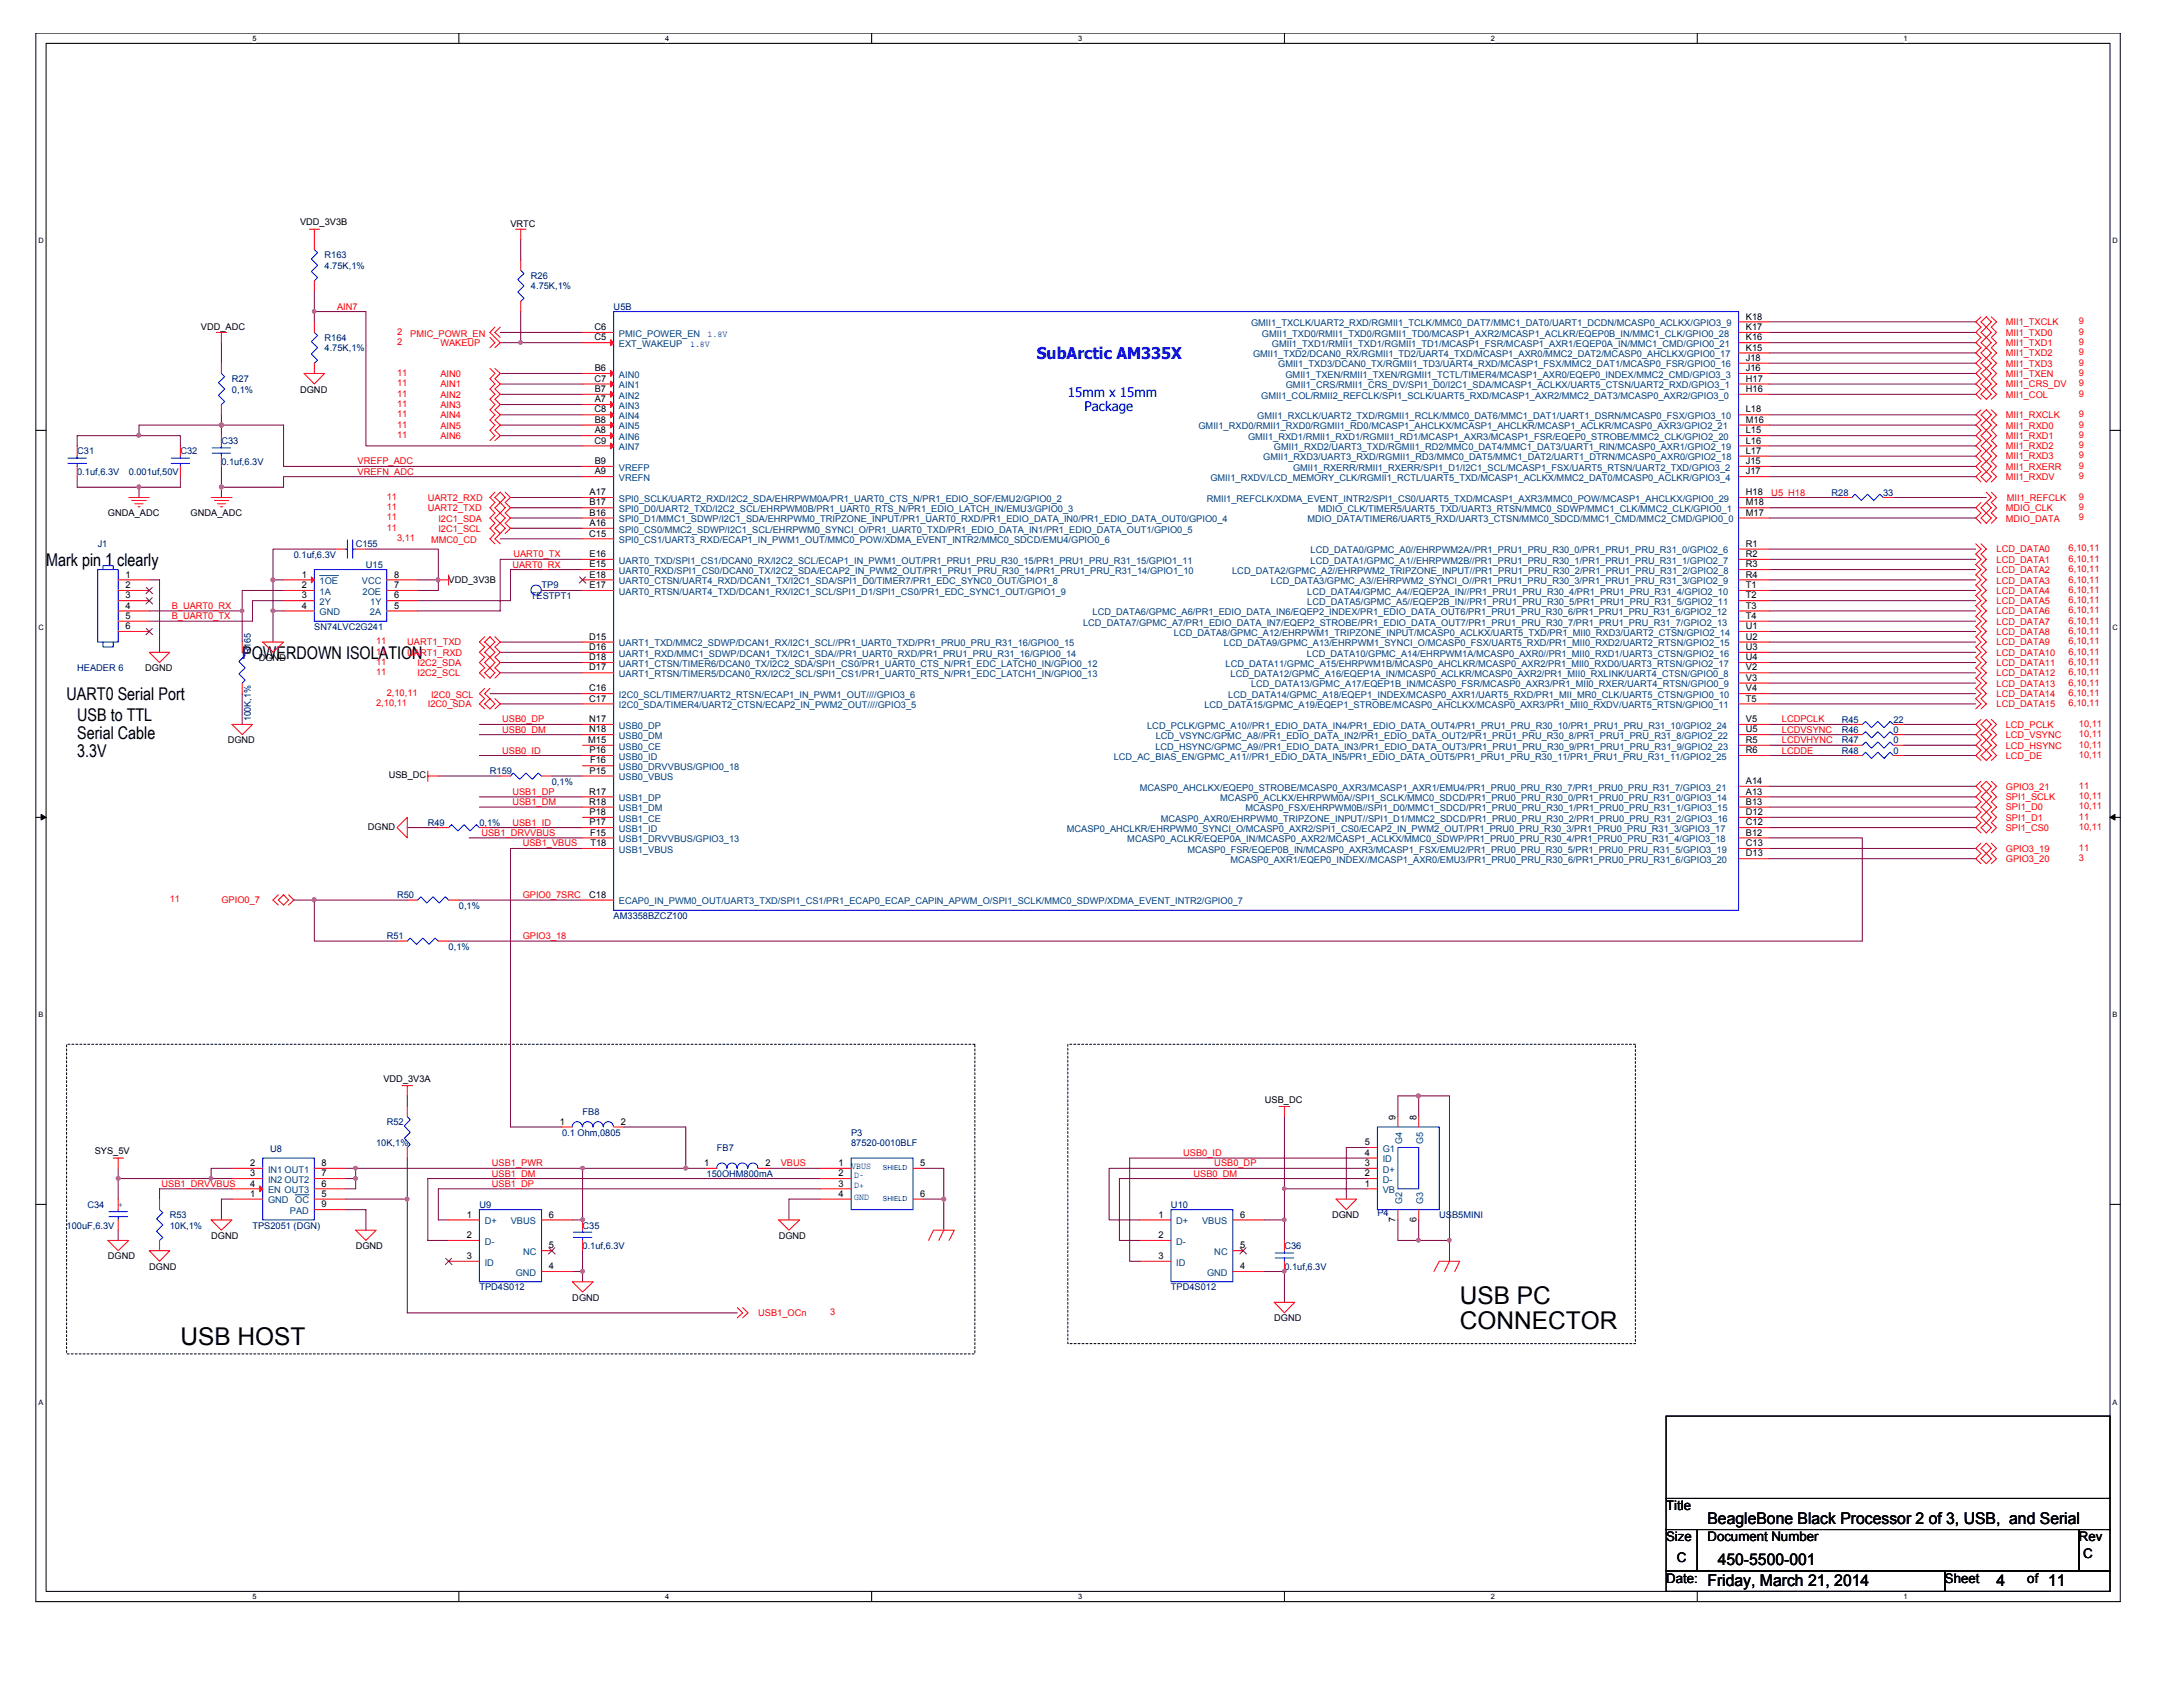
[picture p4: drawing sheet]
<svg xmlns="http://www.w3.org/2000/svg" width="279mm" height="216mm" viewBox="0 0 279 216" stroke-linecap="round" stroke-linejoin="round" font-family="sans-serif">
<defs><g id="words">
<g font-size="3.1">
<text x="186.8" y="166.8">USB PC</text>
<text x="23.1" y="172.1">USB HOST</text>
<text x="186.8" y="170.1">CONNECTOR</text>
</g>
<g font-size="2.2">
<text x="5.9" y="72.4">Mark pin 1 clearly</text>
<text x="8.5" y="89.6">UART0 Serial Port</text>
<text x="31" y="84.3">POWERDOWN ISOLATION</text>
<text x="9.9" y="92.2">USB to TTL</text>
<text x="9.9" y="94.5">Serial Cable</text>
<text x="9.9" y="96.8">3.3V</text>
</g>
<text font-size="2.1" fill="#00f" x="132.7" y="45.9">SubArctic AM335X</text>
<g font-size="2.1">
<text x="218.5" y="195">BeagleBone Black Processor 2 of 3, USB, and Serial</text>
<text x="218.5" y="202.9">Friday, March 21, 2014</text>
<text x="219.9" y="200.3">450-5500-001</text>
<text x="255.5" y="202.9">4</text>
<text x="262.1" y="202.9">11</text>
</g>
<g font-size="1.7" fill="#00f">
<text x="136.7" y="50.8">15mm x 15mm</text>
<text x="138.8" y="52.5">Package</text>
</g>
<g font-size="1.7">
<text x="213.2" y="193.3">Title</text>
<text x="213.2" y="197.3">Size</text>
<text x="218.5" y="197.3">Document Number</text>
<text x="266.1" y="197.3">Rev</text>
<text x="213.2" y="202.6">Date:</text>
<text x="214.6" y="199.9">C</text>
<text x="248.9" y="202.6">Sheet</text>
<text x="259.5" y="202.6">of</text>
<text x="266.6" y="199.4">C</text>
</g>
<g font-size="1.2">
<text x="38.4" y="28.8">VDD_3V3B</text>
<text x="65.3" y="29.1">VRTC</text>
<text x="223.4" y="40.9">K18</text>
<text x="25.7" y="42.3">VDD_ADC</text>
<text x="76.1" y="42.2">C6</text>
<text x="76.1" y="43.6">C5</text>
<text x="76.1" y="47.5">B6</text>
<text x="223.4" y="46.2">J18</text>
<text x="223.4" y="43.6">K16</text>
<text x="223.4" y="44.9">K15</text>
<text x="223.4" y="47.5">J16</text>
<text x="223.4" y="42.2">K17</text>
<text x="38.4" y="50.2">DGND</text>
<text x="76.1" y="48.9">C7</text>
<text x="76.1" y="52.8">C8</text>
<text x="76.1" y="50.2">B7</text>
<text x="76.1" y="51.5">A7</text>
<text x="223.4" y="52.8">L18</text>
<text x="223.4" y="50.2">H16</text>
<text x="223.4" y="48.9">H17</text>
<text x="76.1" y="56.8">C9</text>
<text x="76.1" y="54.1">B8</text>
<text x="76.1" y="55.5">A8</text>
<text x="76.1" y="59.4">B9</text>
<text x="223.4" y="59.4">J15</text>
<text x="223.4" y="54.1">M16</text>
<text x="223.4" y="55.5">L15</text>
<text x="223.4" y="58.1">L17</text>
<text x="223.4" y="56.8">L16</text>
<text x="75.5" y="63.4">A17</text>
<text x="75.5" y="64.7">B17</text>
<text x="75.5" y="66">B16</text>
<text x="76.1" y="60.7">A9</text>
<text x="223.4" y="63.4">H18</text>
<text x="223.4" y="60.7">J17</text>
<text x="223.4" y="66">M17</text>
<text x="223.4" y="64.7">M18</text>
<text x="13.8" y="66.1">GNDA_ADC</text>
<text x="24.4" y="66.1">GNDA_ADC</text>
<text x="75.4" y="68.7">C15</text>
<text x="75.5" y="71.3">E16</text>
<text x="75.5" y="67.3">A16</text>
<text x="223.4" y="70">R1</text>
<text x="223.4" y="71.3">R2</text>
<text x="16.1" y="73.9">1</text>
<text x="16.1" y="75.3">2</text>
<text x="16.1" y="76.6">3</text>
<text x="16.1" y="77.9">4</text>
<text x="38.6" y="75.3">2</text>
<text x="38.6" y="77.9">4</text>
<text x="38.6" y="76.6">3</text>
<text x="38.6" y="73.9">1</text>
<text x="50.4" y="75.3">7</text>
<text x="50.4" y="77.9">5</text>
<text x="50.4" y="73.9">8</text>
<text x="50.4" y="76.6">6</text>
<text x="57.4" y="74.5">VDD_3V3B</text>
<text x="75.5" y="72.6">E15</text>
<text x="75.5" y="73.9">E18</text>
<text x="75.5" y="75.3">E17</text>
<text x="223.4" y="77.9">T3</text>
<text x="223.4" y="73.9">R4</text>
<text x="223.4" y="72.6">R3</text>
<text x="223.4" y="75.3">T1</text>
<text x="223.4" y="76.6">T2</text>
<text x="16.1" y="79.2">5</text>
<text x="16.1" y="80.5">6</text>
<text x="75.4" y="81.9">D15</text>
<text x="75.4" y="83.2">D16</text>
<text x="223.4" y="79.2">T4</text>
<text x="223.4" y="80.5">U1</text>
<text x="223.4" y="81.9">U2</text>
<text x="223.4" y="83.2">U3</text>
<text x="18.6" y="85.9">DGND</text>
<text x="33.1" y="84.6">DGND</text>
<text x="75.4" y="84.5">D18</text>
<text x="75.4" y="85.8">D17</text>
<text x="75.4" y="88.5">C16</text>
<text x="75.4" y="89.8">C17</text>
<text x="223.4" y="88.5">V4</text>
<text x="223.4" y="89.8">T5</text>
<text x="223.4" y="84.5">U4</text>
<text x="223.4" y="85.8">V2</text>
<text x="223.4" y="87.1">V3</text>
<text x="29.1" y="95.1">DGND</text>
<text x="75.3" y="95.1">M15</text>
<text x="75.4" y="92.4">N17</text>
<text x="75.4" y="93.7">N18</text>
<text x="223.4" y="92.4">V5</text>
<text x="223.4" y="95.1">R5</text>
<text x="223.4" y="93.7">U5</text>
<text x="49.8" y="99.6">USB_DC</text>
<text x="75.4" y="101.7">R17</text>
<text x="75.5" y="99">P15</text>
<text x="75.5" y="96.4">P16</text>
<text x="75.5" y="97.7">F16</text>
<text x="223.4" y="100.3">A14</text>
<text x="223.4" y="96.4">R6</text>
<text x="223.4" y="101.7">A13</text>
<text x="47.1" y="106.2">DGND</text>
<text x="75.4" y="103">R18</text>
<text x="75.5" y="105.6">P17</text>
<text x="75.5" y="104.3">P18</text>
<text x="75.5" y="106.9">F15</text>
<text x="223.4" y="105.6">C12</text>
<text x="223.4" y="104.3">D12</text>
<text x="223.4" y="103">B13</text>
<text x="223.4" y="106.9">B12</text>
<text x="75.6" y="108.3">T18</text>
<text x="223.4" y="108.3">C13</text>
<text x="223.4" y="109.6">D13</text>
<text x="75.4" y="114.9">C18</text>
<text x="49.1" y="138.5">VDD_3V3A</text>
<text x="71.6" y="143.9">1</text>
<text x="79.5" y="143.9">2</text>
<text x="161.9" y="141.1">USB_DC</text>
<text x="178.6" y="143.3" transform="rotate(-90 178.6 143.3)">9</text>
<text x="181.3" y="143.3" transform="rotate(-90 181.3 143.3)">8</text>
<text x="12.1" y="147.7">SYS_5V</text>
<text x="32" y="149.2">2</text>
<text x="41.2" y="149.2">8</text>
<text x="90.1" y="149.2">1</text>
<text x="98" y="149.2">2</text>
<text x="107.3" y="149.2">1</text>
<text x="117.8" y="149.2">5</text>
<text x="174.7" y="149.2">3</text>
<text x="174.7" y="147.9">4</text>
<text x="174.7" y="146.6">5</text>
<text x="32" y="153.2">1</text>
<text x="32" y="150.5">3</text>
<text x="32" y="151.8">4</text>
<text x="41.2" y="151.8">6</text>
<text x="41.2" y="150.5">7</text>
<text x="41.2" y="153.2">5</text>
<text x="41.2" y="154.5">9</text>
<text x="59.7" y="155.8">1</text>
<text x="70.2" y="155.8">6</text>
<text x="107.3" y="151.8">3</text>
<text x="107.3" y="150.5">2</text>
<text x="107.3" y="153.2">4</text>
<text x="117.8" y="153.2">6</text>
<text x="148.3" y="155.8">1</text>
<text x="158.7" y="155.8">6</text>
<text x="170.5" y="155.9">DGND</text>
<text x="174.7" y="150.5">2</text>
<text x="174.7" y="151.8">1</text>
<text x="13.8" y="161.2">DGND</text>
<text x="27" y="158.5">DGND</text>
<text x="45.5" y="159.9">DGND</text>
<text x="59.7" y="158.5">2</text>
<text x="59.7" y="161.1">3</text>
<text x="70.2" y="159.8">5</text>
<text x="99.7" y="158.5">DGND</text>
<text x="148.3" y="158.5">2</text>
<text x="148.3" y="161.1">3</text>
<text x="158.7" y="159.8">5</text>
<text x="178.6" y="156.4" transform="rotate(-90 178.6 156.4)">7</text>
<text x="181.3" y="156.4" transform="rotate(-90 181.3 156.4)">6</text>
<text x="19.1" y="162.5">DGND</text>
<text x="70.2" y="162.4">4</text>
<text x="73.3" y="166.5">DGND</text>
<text x="158.7" y="162.4">4</text>
<text x="163.1" y="169.1">DGND</text>
</g>
<g font-size="1.2" fill="#000080">
<text x="41.5" y="33.1">R163</text>
<text x="41.5" y="34.4">4.75K,1%</text>
<text x="68" y="35.7">R26</text>
<text x="68" y="37">4.75K,1%</text>
<text x="78.5" y="39.7">U5B</text>
<text x="41.5" y="43.6">R164</text>
<text x="41.5" y="45">4.75K,1%</text>
<text x="29.7" y="48.9">R27</text>
<text x="29.7" y="50.2">0,1%</text>
<text x="9.9" y="58.2">C31</text>
<text x="23.1" y="58.2">C32</text>
<text x="28.3" y="56.9">C33</text>
<text x="28.3" y="59.5">0.1uf,6.3V</text>
<text x="9.9" y="60.8">0.1uf,6.3V</text>
<text x="16.5" y="60.8">0.001uf,50V</text>
<text x="234.4" y="63.5">R28</text>
<text x="241" y="63.5">33</text>
<text x="12.5" y="70.1">J1</text>
<text x="37.6" y="71.4">0.1uf,6.3V</text>
<text x="45.5" y="70.1">C155</text>
<text x="46.8" y="72.7">U15</text>
<text x="68" y="76.7">TESTPT1</text>
<text x="69.3" y="75.3">TP9</text>
<text x="32.1" y="83.7" transform="rotate(-90 32.1 83.7)">R165</text>
<text x="40.2" y="80.6">SN74LVC2G241</text>
<text x="9.9" y="85.9">HEADER 6</text>
<text x="32.1" y="92.3" transform="rotate(-90 32.1 92.3)">100K,1%</text>
<text x="235.7" y="92.5">R45</text>
<text x="235.7" y="93.8">R46</text>
<text x="235.7" y="95.1">R47</text>
<text x="242.3" y="92.5">22</text>
<text x="242.3" y="93.8">0</text>
<text x="242.3" y="95.1">0</text>
<text x="62.7" y="99.1">R159</text>
<text x="70.6" y="100.4">0,1%</text>
<text x="235.7" y="96.5">R48</text>
<text x="242.3" y="96.5">0</text>
<text x="54.8" y="105.7">R49</text>
<text x="61.4" y="105.7">0,1%</text>
<text x="50.8" y="114.9">R50</text>
<text x="58.7" y="116.3">0,1%</text>
<text x="78.5" y="117.6">AM3358BZCZ100</text>
<text x="49.5" y="120.2">R51</text>
<text x="57.4" y="121.5">0,1%</text>
<text x="74.6" y="142.7">FB8</text>
<text x="34.6" y="147.4">U8</text>
<text x="48.1" y="146.6">10K,1%</text>
<text x="49.5" y="144">R52</text>
<text x="71.9" y="145.3">0.1 Ohm,0805</text>
<text x="91.8" y="147.3">FB7</text>
<text x="108.9" y="145.3">P3</text>
<text x="108.9" y="146.6">87520-0010BLF</text>
<text x="11.2" y="154.6">C34</text>
<text x="21.7" y="155.9">R53</text>
<text x="61.4" y="154.6">U9</text>
<text x="90.4" y="150.6">150OHM800mA</text>
<text x="149.9" y="154.6">U10</text>
<text x="176.3" y="155.6">P4</text>
<text x="184.2" y="155.9">USB5MINI</text>
<text x="8.5" y="157.2">100uF,6.3V</text>
<text x="21.7" y="157.2">10K,1%</text>
<text x="32.3" y="157.2">TPS2051 (DGN)</text>
<text x="74.6" y="157.2">C35</text>
<text x="74.6" y="159.9">0.1uf,6.3V</text>
<text x="164.4" y="159.9">C36</text>
<text x="61.4" y="165.1">TPD4S012</text>
<text x="149.9" y="165.1">TPD4S012</text>
<text x="164.4" y="162.5">0.1uf,6.3V</text>
</g>
<g font-size="1.2" fill="#f00">
<text x="43.2" y="39.6">AIN7</text>
<text x="256.7" y="41.7">MII1_TXCLK</text>
<text x="266.1" y="41.5">9</text>
<text x="50.8" y="42.8">2</text>
<text x="50.8" y="44.2">2</text>
<text x="52.5" y="43.1">PMIC_POWR_EN</text>
<text x="56.4" y="44.3">WAKEUP</text>
<text x="256.7" y="45.6">MII1_TXD2</text>
<text x="256.7" y="46.9">MII1_TXD3</text>
<text x="256.7" y="43">MII1_TXD0</text>
<text x="256.7" y="44.3">MII1_TXD1</text>
<text x="266.1" y="45.5">9</text>
<text x="266.1" y="46.8">9</text>
<text x="266.1" y="42.8">9</text>
<text x="266.1" y="44.2">9</text>
<text x="50.8" y="48.1">11</text>
<text x="50.8" y="49.4">11</text>
<text x="50.8" y="50.8">11</text>
<text x="50.8" y="52.1">11</text>
<text x="50.8" y="53.4">11</text>
<text x="56.4" y="48.3">AIN0</text>
<text x="56.4" y="49.6">AIN1</text>
<text x="56.4" y="50.9">AIN2</text>
<text x="56.4" y="52.2">AIN3</text>
<text x="56.4" y="53.6">AIN4</text>
<text x="256.7" y="50.9">MII1_COL</text>
<text x="256.7" y="53.6">MII1_RXCLK</text>
<text x="256.7" y="49.6">MII1_CRS_DV</text>
<text x="256.7" y="48.3">MII1_TXEN</text>
<text x="266.1" y="50.8">9</text>
<text x="266.1" y="53.4">9</text>
<text x="266.1" y="49.4">9</text>
<text x="266.1" y="48.1">9</text>
<text x="45.8" y="59.4">VREFP_ADC</text>
<text x="50.8" y="54.7">11</text>
<text x="50.8" y="56">11</text>
<text x="56.4" y="54.9">AIN5</text>
<text x="56.4" y="56.2">AIN6</text>
<text x="256.7" y="57.5">MII1_RXD2</text>
<text x="256.7" y="58.8">MII1_RXD3</text>
<text x="256.7" y="54.9">MII1_RXD0</text>
<text x="256.7" y="56.2">MII1_RXD1</text>
<text x="266.1" y="57.4">9</text>
<text x="266.1" y="58.7">9</text>
<text x="266.1" y="54.7">9</text>
<text x="266.1" y="56">9</text>
<text x="266.1" y="60">9</text>
<text x="45.8" y="60.7">VREFN_ADC</text>
<text x="49.5" y="65.3">11</text>
<text x="49.5" y="64">11</text>
<text x="54.8" y="65.4">UART2_TXD</text>
<text x="54.8" y="64.1">UART2_RXD</text>
<text x="226.7" y="63.4">U5_H18</text>
<text x="256.7" y="65.4">MDIO_CLK</text>
<text x="256.7" y="61.5">MII1_RXDV</text>
<text x="256.7" y="60.2">MII1_RXERR</text>
<text x="256.9" y="64.1">MII1_REFCLK</text>
<text x="266.1" y="64">9</text>
<text x="266.1" y="65.3">9</text>
<text x="266.1" y="61.3">9</text>
<text x="49.5" y="66.6">11</text>
<text x="49.5" y="67.9">11</text>
<text x="50.8" y="69.3">3,11</text>
<text x="55.2" y="69.5">MMC0_CD</text>
<text x="56.1" y="66.8">I2C1_SDA</text>
<text x="56.1" y="68.1">I2C1_SCL</text>
<text x="65.7" y="71.3">UART0_TX</text>
<text x="255.5" y="70.7">LCD_DATA0</text>
<text x="256.7" y="66.8">MDIO_DATA</text>
<text x="264.8" y="70.6">6,10,11</text>
<text x="264.8" y="71.9">6,10,11</text>
<text x="266.1" y="66.6">9</text>
<text x="22" y="77.9">B_UART0_RX</text>
<text x="65.6" y="72.6">UART0_RX</text>
<text x="255.5" y="72">LCD_DATA1</text>
<text x="255.5" y="73.4">LCD_DATA2</text>
<text x="255.5" y="74.7">LCD_DATA3</text>
<text x="255.5" y="76">LCD_DATA4</text>
<text x="255.5" y="77.3">LCD_DATA5</text>
<text x="264.8" y="73.2">6,10,11</text>
<text x="264.8" y="74.5">6,10,11</text>
<text x="264.8" y="75.9">6,10,11</text>
<text x="264.8" y="77.2">6,10,11</text>
<text x="22" y="79.2">B_UART0_TX</text>
<text x="48.1" y="83.8">11</text>
<text x="48.1" y="82.5">11</text>
<text x="52.1" y="83.9">UART1_RXD</text>
<text x="52.1" y="82.6">UART1_TXD</text>
<text x="255.5" y="78.6">LCD_DATA6</text>
<text x="255.5" y="80">LCD_DATA7</text>
<text x="255.5" y="81.3">LCD_DATA8</text>
<text x="255.5" y="82.6">LCD_DATA9</text>
<text x="255.5" y="83.9">LCD_DATA10</text>
<text x="264.8" y="78.5">6,10,11</text>
<text x="264.8" y="79.8">6,10,11</text>
<text x="264.8" y="81.2">6,10,11</text>
<text x="264.8" y="82.5">6,10,11</text>
<text x="264.8" y="83.8">6,10,11</text>
<text x="48.1" y="86.4">11</text>
<text x="48.1" y="85.1">11</text>
<text x="49.5" y="89.1">2,10,11</text>
<text x="53.4" y="86.6">I2C2_SCL</text>
<text x="53.4" y="85.2">I2C2_SDA</text>
<text x="55.2" y="89.3">I2C0_SCL</text>
<text x="255.5" y="85.2">LCD_DATA11</text>
<text x="255.5" y="86.6">LCD_DATA12</text>
<text x="255.5" y="87.9">LCD_DATA13</text>
<text x="255.5" y="89.2">LCD_DATA14</text>
<text x="264.8" y="85.1">6,10,11</text>
<text x="264.8" y="86.4">6,10,11</text>
<text x="264.8" y="87.8">6,10,11</text>
<text x="264.8" y="89.1">6,10,11</text>
<text x="48.1" y="90.4">2,10,11</text>
<text x="54.8" y="90.5">I2C0_SDA</text>
<text x="64.3" y="92.5">USB0_DP</text>
<text x="64.3" y="93.8">USB0_DM</text>
<text x="228.1" y="92.5">LCDPCLK</text>
<text x="228.1" y="93.8">LCDVSYNC</text>
<text x="228.1" y="95.1">LCDVHYNC</text>
<text x="255.5" y="90.5">LCD_DATA15</text>
<text x="256.7" y="93.2">LCD_PCLK</text>
<text x="256.7" y="94.5">LCD_VSYNC</text>
<text x="256.7" y="95.8">LCD_HSYNC</text>
<text x="264.8" y="90.4">6,10,11</text>
<text x="266.1" y="93">10,11</text>
<text x="266.1" y="94.4">10,11</text>
<text x="266.1" y="95.7">10,11</text>
<text x="64.3" y="96.4">USB0_ID</text>
<text x="65.6" y="101.7">USB1_DP</text>
<text x="228.1" y="96.4">LCDDE</text>
<text x="256.7" y="101.1">GPIO3_21</text>
<text x="256.7" y="97.1">LCD_DE</text>
<text x="266.1" y="101">11</text>
<text x="266.1" y="97">10,11</text>
<text x="61.6" y="107">USB1_DRVVBUS</text>
<text x="65.6" y="103">USB1_DM</text>
<text x="65.6" y="105.7">USB1_ID</text>
<text x="256.7" y="102.4">SPI1_SCLK</text>
<text x="256.7" y="103.7">SPI1_D0</text>
<text x="256.7" y="106.4">SPI1_CS0</text>
<text x="256.7" y="105">SPI1_D1</text>
<text x="266.1" y="102.3">10,11</text>
<text x="266.1" y="103.6">10,11</text>
<text x="266.1" y="106.2">10,11</text>
<text x="266.1" y="104.9">11</text>
<text x="66.9" y="108.3">USB1_VBUS</text>
<text x="256.7" y="109">GPIO3_19</text>
<text x="256.7" y="110.3">GPIO3_20</text>
<text x="266.1" y="108.9">11</text>
<text x="266.1" y="110.2">3</text>
<text x="21.7" y="115.5">11</text>
<text x="28.3" y="115.6">GPIO0_7</text>
<text x="66.9" y="114.9">GPIO0_7SRC</text>
<text x="66.9" y="120.2">GPIO3_18</text>
<text x="63" y="149.3">USB1_PWR</text>
<text x="99.9" y="149.3">VBUS</text>
<text x="151.4" y="148">USB0_ID</text>
<text x="155.4" y="149.3">USB0_DP</text>
<text x="20.7" y="151.9">USB1_DRVVBUS</text>
<text x="63" y="150.6">USB1_DM</text>
<text x="63" y="151.9">USB1_DP</text>
<text x="152.8" y="150.6">USB0_DM</text>
<text x="97" y="168.4">USB1_OCn</text>
<text x="106.3" y="168.3">3</text>
</g>
<g font-size="1.2" fill="#004080">
<text x="160.1" y="41.7">GMII1_TXCLK/UART2_RXD/RGMII1_TCLK/MMC0_DAT7/MMC1_DAT0/UART1_DCDN/MCASP0_ACLKX/GPIO3_9</text>
<text x="79.2" y="43.1">PMIC_POWER_EN</text>
<text x="79.2" y="44.4">EXT_WAKEUP</text>
<text x="160.4" y="45.7">GMII1_TXD2/DCAN0_RX/RGMII1_TD2/UART4_TXD/MCASP1_AXR0/MMC2_DAT2/MCASP0_AHCLKX/GPIO0_17</text>
<text x="161.5" y="43.1">GMII1_TXD0/RMII1_TXD0/RGMII1_TD0/MCASP1_AXR2/MCASP1_ACLKR/EQEP0B_IN/MMC1_CLK/GPIO0_28</text>
<text x="162.8" y="44.4">GMII1_TXD1/RMII1_TXD1/RGMII1_TD1/MCASP1_FSR/MCASP1_AXR1/EQEP0A_IN/MMC1_CMD/GPIO0_21</text>
<text x="163.6" y="47">GMII1_TXD3/DCAN0_TX/RGMII1_TD3/UART4_RXD/MCASP1_FSX/MMC2_DAT1/MCASP0_FSR/GPIO0_16</text>
<text x="79.2" y="48.3">AIN0</text>
<text x="79.2" y="49.7">AIN1</text>
<text x="79.2" y="51">AIN2</text>
<text x="79.2" y="52.3">AIN3</text>
<text x="79.2" y="53.6">AIN4</text>
<text x="160.9" y="53.6">GMII1_RXCLK/UART2_TXD/RGMII1_RCLK/MMC0_DAT6/MMC1_DAT1/UART1_DSRN/MCASP0_FSX/GPIO3_10</text>
<text x="161.4" y="51">GMII1_COL/RMII2_REFCLK/SPI1_SCLK/UART5_RXD/MCASP1_AXR2/MMC2_DAT3/MCASP0_AXR2/GPIO3_0</text>
<text x="164.5" y="48.3">GMII1_TXEN/RMII1_TXEN/RGMII1_TCTL/TIMER4/MCASP1_AXR0/EQEP0_INDEX/MMC2_CMD/GPIO3_3</text>
<text x="164.6" y="49.7">GMII1_CRS/RMII1_CRS_DV/SPI1_D0/I2C1_SDA/MCASP1_ACLKX/UART5_CTSN/UART2_RXD/GPIO3_1</text>
<text x="79.2" y="54.9">AIN5</text>
<text x="79.2" y="56.3">AIN6</text>
<text x="79.2" y="57.6">AIN7</text>
<text x="153.4" y="54.9">GMII1_RXD0/RMII1_RXD0/RGMII1_RD0/MCASP1_AHCLKX/MCASP1_AHCLKR/MCASP1_ACLKR/MCASP0_AXR3/GPIO2_21</text>
<text x="159.7" y="56.3">GMII1_RXD1/RMII1_RXD1/RGMII1_RD1/MCASP1_AXR3/MCASP1_FSR/EQEP0_STROBE/MMC2_CLK/GPIO2_20</text>
<text x="161.7" y="58.9">GMII1_RXD3/UART3_RXD/RGMII1_RD3/MMC0_DAT5/MMC1_DAT2/UART1_DTRN/MCASP0_AXR0/GPIO2_18</text>
<text x="163" y="57.6">GMII1_RXD2/UART3_TXD/RGMII1_RD2/MMC0_DAT4/MMC1_DAT3/UART1_RIN/MCASP0_AXR1/GPIO2_19</text>
<text x="79.2" y="60.2">VREFP</text>
<text x="79.2" y="61.6">VREFN</text>
<text x="79.2" y="64.2">SPI0_SCLK/UART2_RXD/I2C2_SDA/EHRPWM0A/PR1_UART0_CTS_N/PR1_EDIO_SOF/EMU2/GPIO0_2</text>
<text x="79.2" y="65.5">SPI0_D0/UART2_TXD/I2C2_SCL/EHRPWM0B/PR1_UART0_RTS_N/PR1_EDIO_LATCH_IN/EMU3/GPIO0_3</text>
<text x="154.4" y="64.2">RMII1_REFCLK/XDMA_EVENT_INTR2/SPI1_CS0/UART5_TXD/MCASP1_AXR3/MMC0_POW/MCASP1_AHCLKX/GPIO0_29</text>
<text x="154.9" y="61.6">GMII1_RXDV/LCD_MEMORY_CLK/RGMII1_RCTL/UART5_TXD/MCASP1_ACLKX/MMC2_DAT0/MCASP0_ACLKR/GPIO3_4</text>
<text x="165.5" y="60.2">GMII1_RXERR/RMII1_RXERR/SPI1_D1/I2C1_SCL/MCASP1_FSX/UART5_RTSN/UART2_TXD/GPIO3_2</text>
<text x="168.7" y="65.5">MDIO_CLK/TIMER5/UART5_TXD/UART3_RTSN/MMC0_SDWP/MMC1_CLK/MMC2_CLK/GPIO0_1</text>
<text x="79.2" y="66.8">SPI0_D1/MMC1_SDWP/I2C1_SDA/EHRPWM0_TRIPZONE_INPUT/PR1_UART0_RXD/PR1_EDIO_DATA_IN0/PR1_EDIO_DATA_OUT0/GPIO0_4</text>
<text x="79.2" y="68.2">SPI0_CS0/MMC2_SDWP/I2C1_SCL/EHRPWM0_SYNCI_O/PR1_UART0_TXD/PR1_EDIO_DATA_IN1/PR1_EDIO_DATA_OUT1/GPIO0_5</text>
<text x="79.2" y="69.5">SPI0_CS1/UART3_RXD/ECAP1_IN_PWM1_OUT/MMC0_POW/XDMA_EVENT_INTR2/MMC0_SDCD/EMU4/GPIO0_6</text>
<text x="167.4" y="66.8">MDIO_DATA/TIMER6/UART5_RXD/UART3_CTSN/MMC0_SDCD/MMC1_CMD/MMC2_CMD/GPIO0_0</text>
<text x="167.7" y="70.8">LCD_DATA0/GPMC_A0//EHRPWM2A//PR1_PRU1_PRU_R30_0/PR1_PRU1_PRU_R31_0/GPIO2_6</text>
<text x="40.9" y="76.1">1A</text>
<text x="40.9" y="74.8">1OE</text>
<text x="40.9" y="77.4">2Y</text>
<text x="46.3" y="74.8">VCC</text>
<text x="46.4" y="76.1">2OE</text>
<text x="47.4" y="77.4">1Y</text>
<text x="79.2" y="72.1">UART0_TXD/SPI1_CS1/DCAN0_RX/I2C2_SCL/ECAP1_IN_PWM1_OUT/PR1_PRU1_PRU_R30_15/PR1_PRU1_PRU_R31_15/GPIO1_11</text>
<text x="79.2" y="73.4">UART0_RXD/SPI1_CS0/DCAN0_TX/I2C2_SDA/ECAP2_IN_PWM2_OUT/PR1_PRU1_PRU_R30_14/PR1_PRU1_PRU_R31_14/GPIO1_10</text>
<text x="79.2" y="74.8">UART0_CTSN/UART4_RXD/DCAN1_TX/I2C1_SDA/SPI1_D0/TIMER7/PR1_EDC_SYNC0_OUT/GPIO1_8</text>
<text x="79.2" y="76.1">UART0_RTSN/UART4_TXD/DCAN1_RX/I2C1_SCL/SPI1_D1/SPI1_CS0/PR1_EDC_SYNC1_OUT/GPIO1_9</text>
<text x="157.7" y="73.4">LCD_DATA2/GPMC_A2//EHRPWM2_TRIPZONE_INPUT//PR1_PRU1_PRU_R30_2/PR1_PRU1_PRU_R31_2/GPIO2_8</text>
<text x="162.7" y="74.8">LCD_DATA3/GPMC_A3//EHRPWM2_SYNCI_O//PR1_PRU1_PRU_R30_3/PR1_PRU1_PRU_R31_3/GPIO2_9</text>
<text x="167.3" y="76.1">LCD_DATA4/GPMC_A4//EQEP2A_IN//PR1_PRU1_PRU_R30_4/PR1_PRU1_PRU_R31_4/GPIO2_10</text>
<text x="167.3" y="77.4">LCD_DATA5/GPMC_A5//EQEP2B_IN//PR1_PRU1_PRU_R30_5/PR1_PRU1_PRU_R31_5/GPIO2_11</text>
<text x="167.7" y="72.1">LCD_DATA1/GPMC_A1//EHRPWM2B//PR1_PRU1_PRU_R30_1/PR1_PRU1_PRU_R31_1/GPIO2_7</text>
<text x="40.9" y="78.7">GND</text>
<text x="47.3" y="78.7">2A</text>
<text x="79.2" y="82.7">UART1_TXD/MMC2_SDWP/DCAN1_RX/I2C1_SCL//PR1_UART0_TXD/PR1_PRU0_PRU_R31_16/GPIO0_15</text>
<text x="138.6" y="80.1">LCD_DATA7/GPMC_A7/PR1_EDIO_DATA_IN7/EQEP2_STROBE/PR1_EDIO_DATA_OUT7/PR1_PRU1_PRU_R30_7/PR1_PRU1_PRU_R31_7/GPIO2_13</text>
<text x="139.8" y="78.7">LCD_DATA6/GPMC_A6/PR1_EDIO_DATA_IN6/EQEP2_INDEX/PR1_EDIO_DATA_OUT6/PR1_PRU1_PRU_R30_6/PR1_PRU1_PRU_R31_6/GPIO2_12</text>
<text x="150.3" y="81.4">LCD_DATA8/GPMC_A12/EHRPWM1_TRIPZONE_INPUT/MCASP0_ACLKX/UART5_TXD/PR1_MII0_RXD3/UART2_CTSN/GPIO2_14</text>
<text x="156.6" y="82.7">LCD_DATA9/GPMC_A13/EHRPWM1_SYNCI_O/MCASP0_FSX/UART5_RXD/PR1_MII0_RXD2/UART2_RTSN/GPIO2_15</text>
<text x="79.2" y="84">UART1_RXD/MMC1_SDWP/DCAN1_TX/I2C1_SDA//PR1_UART0_RXD/PR1_PRU1_PRU_R31_16/GPIO0_14</text>
<text x="79.2" y="85.3">UART1_CTSN/TIMER6/DCAN0_TX/I2C2_SDA/SPI1_CS0/PR1_UART0_CTS_N/PR1_EDC_LATCH0_IN/GPIO0_12</text>
<text x="79.2" y="86.7">UART1_RTSN/TIMER5/DCAN0_RX/I2C2_SCL/SPI1_CS1/PR1_UART0_RTS_N/PR1_EDC_LATCH1_IN/GPIO0_13</text>
<text x="79.2" y="89.3">I2C0_SCL/TIMER7/UART2_RTSN/ECAP1_IN_PWM1_OUT////GPIO3_6</text>
<text x="156.9" y="85.3">LCD_DATA11/GPMC_A15/EHRPWM1B/MCASP0_AHCLKR/MCASP0_AXR2/PR1_MII0_RXD0/UART3_RTSN/GPIO2_17</text>
<text x="157.2" y="89.3">LCD_DATA14/GPMC_A18/EQEP1_INDEX/MCASP0_AXR1/UART5_RXD/PR1_MII_MR0_CLK/UART5_CTSN/GPIO0_10</text>
<text x="157.5" y="86.7">LCD_DATA12/GPMC_A16/EQEP1A_IN/MCASP0_ACLKR/MCASP0_AXR2/PR1_MII0_RXLINK/UART4_CTSN/GPIO0_8</text>
<text x="160.1" y="88">LCD_DATA13/GPMC_A17/EQEP1B_IN/MCASP0_FSR/MCASP0_AXR3/PR1_MII0_RXER/UART4_RTSN/GPIO0_9</text>
<text x="167.3" y="84">LCD_DATA10/GPMC_A14/EHRPWM1A/MCASP0_AXR0//PR1_MII0_RXD1/UART3_CTSN/GPIO2_16</text>
<text x="79.2" y="93.3">USB0_DP</text>
<text x="79.2" y="94.6">USB0_DM</text>
<text x="79.2" y="95.9">USB0_CE</text>
<text x="79.2" y="90.6">I2C0_SDA/TIMER4/UART2_CTSN/ECAP2_IN_PWM2_OUT////GPIO3_5</text>
<text x="146.8" y="93.3">LCD_PCLK/GPMC_A10//PR1_EDIO_DATA_IN4/PR1_EDIO_DATA_OUT4/PR1_PRU1_PRU_R30_10/PR1_PRU1_PRU_R31_10/GPIO2_24</text>
<text x="147.9" y="95.9">LCD_HSYNC/GPMC_A9//PR1_EDIO_DATA_IN3/PR1_EDIO_DATA_OUT3/PR1_PRU1_PRU_R30_9/PR1_PRU1_PRU_R31_9/GPIO2_23</text>
<text x="147.9" y="94.6">LCD_VSYNC/GPMC_A8//PR1_EDIO_DATA_IN2/PR1_EDIO_DATA_OUT2/PR1_PRU1_PRU_R30_8/PR1_PRU1_PRU_R31_8/GPIO2_22</text>
<text x="154.1" y="90.6">LCD_DATA15/GPMC_A19/EQEP1_STROBE/MCASP0_AHCLKX/MCASP0_AXR3/PR1_MII0_RXDV/UART5_RTSN/GPIO0_11</text>
<text x="79.2" y="99.9">USB0_VBUS</text>
<text x="79.2" y="98.6">USB0_DRVVBUS/GPIO0_18</text>
<text x="79.2" y="97.2">USB0_ID</text>
<text x="142.6" y="97.2">LCD_AC_BIAS_EN/GPMC_A11//PR1_EDIO_DATA_IN5/PR1_EDIO_DATA_OUT5/PR1_PRU1_PRU_R30_11/PR1_PRU1_PRU_R31_11/GPIO2_25</text>
<text x="145.9" y="101.2">MCASP0_AHCLKX/EQEP0_STROBE/MCASP0_AXR3/MCASP1_AXR1/EMU4/PR1_PRU0_PRU_R30_7/PR1_PRU0_PRU_R31_7/GPIO3_21</text>
<text x="79.2" y="102.5">USB1_DP</text>
<text x="79.2" y="103.8">USB1_DM</text>
<text x="79.2" y="106.5">USB1_ID</text>
<text x="79.2" y="105.2">USB1_CE</text>
<text x="79.2" y="107.8">USB1_DRVVBUS/GPIO3_13</text>
<text x="136.5" y="106.5">MCASP0_AHCLKR/EHRPWM0_SYNCI_O/MCASP0_AXR2/SPI1_CS0/ECAP2_IN_PWM2_OUT/PR1_PRU0_PRU_R30_3/PR1_PRU0_PRU_R31_3/GPIO3_17</text>
<text x="144.3" y="107.8">MCASP0_ACLKR/EQEP0A_IN/MCASP0_AXR2/MCASP1_ACLKX/MMC0_SDWP/PR1_PRU0_PRU_R30_4/PR1_PRU0_PRU_R31_4/GPIO3_18</text>
<text x="148.6" y="105.2">MCASP0_AXR0/EHRPWM0_TRIPZONE_INPUT//SPI1_D1/MMC2_SDCD/PR1_PRU0_PRU_R30_2/PR1_PRU0_PRU_R31_2/GPIO3_16</text>
<text x="156.2" y="102.5">MCASP0_ACLKX/EHRPWM0A//SPI1_SCLK/MMC0_SDCD/PR1_PRU0_PRU_R30_0/PR1_PRU0_PRU_R31_0/GPIO3_14</text>
<text x="159.4" y="103.8">MCASP0_FSX/EHRPWM0B//SPI1_D0/MMC1_SDCD/PR1_PRU0_PRU_R30_1/PR1_PRU0_PRU_R31_1/GPIO3_15</text>
<text x="79.2" y="109.1">USB1_VBUS</text>
<text x="152" y="109.1">MCASP0_FSR/EQEP0B_IN/MCASP0_AXR3/MCASP1_FSX/EMU2/PR1_PRU0_PRU_R30_5/PR1_PRU0_PRU_R31_5/GPIO3_19</text>
<text x="157.5" y="110.4">MCASP0_AXR1/EQEP0_INDEX//MCASP1_AXR0/EMU3/PR1_PRU0_PRU_R30_6/PR1_PRU0_PRU_R31_6/GPIO3_20</text>
<text x="79.2" y="115.7">ECAP0_IN_PWM0_OUT/UART3_TXD/SPI1_CS1/PR1_ECAP0_ECAP_CAPIN_APWM_O/SPI1_SCLK/MMC0_SDWP/XDMA_EVENT_INTR2/GPIO0_7</text>
<text x="177" y="148.8">ID</text>
<text x="177" y="147.4">G1</text>
<text x="179.5" y="146.4" transform="rotate(-90 179.5 146.4)">G4</text>
<text x="182.1" y="146.4" transform="rotate(-90 182.1 146.4)">G5</text>
<text x="34.3" y="154">GND</text>
<text x="34.3" y="150.1">IN1 OUT1</text>
<text x="34.3" y="151.4">IN2 OUT2</text>
<text x="34.3" y="152.7">EN OUT3</text>
<text x="37.1" y="155.4">PAD</text>
<text x="37.8" y="154">OC</text>
<text x="177" y="151.4">D-</text>
<text x="177" y="150.1">D+</text>
<text x="177" y="152.7">VB</text>
<text x="179.5" y="154.1" transform="rotate(-90 179.5 154.1)">G2</text>
<text x="182.1" y="154.1" transform="rotate(-90 182.1 154.1)">G3</text>
<text x="62" y="156.7">D+</text>
<text x="62" y="159.3">D-</text>
<text x="62" y="162">ID</text>
<text x="65.4" y="156.7">VBUS</text>
<text x="66.9" y="160.6">NC</text>
<text x="150.6" y="156.7">D+</text>
<text x="150.6" y="159.3">D-</text>
<text x="150.6" y="162">ID</text>
<text x="153.9" y="156.7">VBUS</text>
<text x="155.4" y="160.6">NC</text>
<text x="66" y="163.3">GND</text>
<text x="154.5" y="163.3">GND</text>
</g>
<g font-size="1.2" fill="#00f">
<text x="88.3" y="44.4">1.8V</text>
<text x="90.6" y="43.1">1.8V</text>
<text x="108.9" y="149.6">VBUS</text>
<text x="15.1" y="154.4">+</text>
<text x="109.3" y="150.7">D-</text>
<text x="109.3" y="152.1">D+</text>
<text x="109.3" y="153.5">GND</text>
</g>
<g font-size=".9">
<text x="32.3" y="5.2">5</text>
<text x="85.1" y="5.2">4</text>
<text x="138" y="5.2">3</text>
<text x="190.8" y="5.2">2</text>
<text x="243.6" y="5.2">1</text>
<text x="4.9" y="31.2">D</text>
<text x="270.4" y="31.2">D</text>
<text x="4.9" y="80.7">C</text>
<text x="270.4" y="80.7">C</text>
<text x="4.9" y="130.2">B</text>
<text x="270.4" y="130.2">B</text>
<text x="4.9" y="179.7">A</text>
<text x="270.4" y="179.7">A</text>
<text x="32.3" y="204.7">5</text>
<text x="85.1" y="204.7">4</text>
<text x="138" y="204.7">3</text>
<text x="190.8" y="204.7">2</text>
<text x="243.6" y="204.7">1</text>
</g>
<g font-size=".9" fill="#00f">
<text x="113" y="149.8">SHIELD</text>
<text x="113" y="153.8">SHIELD</text>
</g>
</g></defs>
<path d="M4.6 4.2h266.8v200.8h-266.8zM5.9 5.5h264.2v198.2h-264.2z" fill="none" stroke="#000" stroke-width=".13"/>
<g fill="#fff">
<path d="M32.3 4.4h.5v1.1h-.5z"/>
<path d="M32.3 203.8h.5v1.1h-.5z"/>
</g>
<path d="M58.7 4.2v1.3M58.7 203.7v1.3" fill="none" stroke="#000" stroke-width=".13"/>
<g fill="#fff">
<path d="M85.1 4.4h.6v1.1h-.6z"/>
<path d="M85.1 203.8h.6v1.1h-.6z"/>
</g>
<path d="M111.6 4.2v1.3M111.6 203.7v1.3" fill="none" stroke="#000" stroke-width=".13"/>
<g fill="#fff">
<path d="M138 4.4h.5v1.1h-.5z"/>
<path d="M138 203.8h.5v1.1h-.5z"/>
</g>
<path d="M164.4 4.2v1.3M164.4 203.7v1.3" fill="none" stroke="#000" stroke-width=".13"/>
<g fill="#fff">
<path d="M190.8 4.4h.5v1.1h-.5z"/>
<path d="M190.8 203.8h.5v1.1h-.5z"/>
</g>
<path d="M217.2 4.2v1.3M217.2 203.7v1.3" fill="none" stroke="#000" stroke-width=".13"/>
<g fill="#fff">
<path d="M243.6 4.4h.6v1.1h-.6z"/>
<path d="M243.6 203.8h.6v1.1h-.6z"/>
<path d="M4.9 30.3h.7v1.1h-.7z"/>
<path d="M270.4 30.3h.7v1.1h-.7z"/>
<path d="M4.9 79.8h.7v1.1h-.7z"/>
<path d="M270.4 79.8h.7v1.1h-.7z"/>
</g>
<path d="M4.6 55.1h1.3M270.1 55.1h1.3" fill="none" stroke="#000" stroke-width=".13"/>
<g fill="#fff">
<path d="M4.9 129.4h.7v1h-.7z"/>
<path d="M270.4 129.4h.6v1h-.6z"/>
</g>
<path d="M4.6 104.6h1.3M270.1 104.6h1.3" fill="none" stroke="#000" stroke-width=".13"/>
<path d="M5.3 104.2l.6 .4-.6 .3zM270.1 104.6l.6-.4v.7z" fill="#000" stroke="#000" stroke-width=".13"/>
<g fill="#fff">
<path d="M4.9 178.9h.7v1.1h-.7z"/>
<path d="M270.4 178.9h.6v1.1h-.6z"/>
</g>
<path d="M4.6 154.1h1.3M270.1 154.1h1.3M213.2 181.2h56.9v10.6h-56.9zM213.2 191.8h56.9v3.9h-56.9zM213.2 195.7h4v5.3h-4zM217.2 195.7h48.9v5.3h-48.9zM266.1 195.7h4v5.3h-4zM213.2 201h35.7v2.7h-35.7zM248.9 201h21.2v2.7h-21.2z" fill="none" stroke="#000" stroke-width=".13"/>
<path d="M8.5 133.6h116.3v39.7h-116.3zM136.7 133.6h72.6v38.4h-72.6z" fill="none" stroke="#000" stroke-width=".13" stroke-dasharray=".3 .3"/>
<g fill="none" stroke="#800040" stroke-width=".13">
<path d="M40.2 39.9h6.6v17.2h27.8M40.2 37.3v3.9M66.6 30.6v2.7M66.6 39.9v4M17.8 55.8h5.3v1.3M17.8 55.8v-1.4h18.5v5.3h38.3M17.8 55.8h-7.9v1.3M28.3 43.9v2.6M28.3 53.1v2.7M28.3 59.7v4M64 47.8h10.6M64 49.1h10.6"/>
<path d="M64 50.5h10.6M64 51.8h10.6M64 53.1h10.6M64 54.4h10.6M64 43.9h10.6M64 55.8h10.6M64 42.5h10.6M226.5 47.8h26.4M226.5 49.1h26.4M226.5 50.5h26.4M226.5 53.1h26.4M226.5 54.4h26.4"/>
<path d="M226.5 59.7h26.4M226.5 43.9h26.4M226.5 55.8h26.4M226.5 42.5h26.4M226.5 45.2h26.4M226.5 46.5h26.4M226.5 41.2h26.4M226.5 57.1h26.4M226.5 58.4h26.4M9.9 61v1.4h13.2v-1.4M17.8 62.4v1.3M19.1 74.2h1.3v9.3"/>
<path d="M19.1 78.2h11.9M36.3 78.2h-1.4v4M36.3 74.2h-1.4v4M36.3 76.9h-4v2.6h-13.2M36.3 75.6h-5.3v6.6M42.9 70.3h-8v3.9M46.8 70.3h9.3v3.9M53.4 74.2h2.7M56.1 74.2v1.4h-2.7M64 69h10.6M65.3 67.6h9.3M65.3 66.3h9.3"/>
<path d="M65.3 63.7h9.3M65.3 65h9.3M69.3 75.6h5.3M74.6 61h-38.3v1.4h-8M74.6 71.6h-10.6v6.6h-10.6M74.6 72.9h-9.3v4h-11.9M226.5 61h26.4M226.5 66.3h26.4M226.5 63.7h9.2M226.5 65h26.4M226.5 70.3h26.4M226.5 71.6h26.4"/>
<path d="M226.5 72.9h26.4M226.5 74.2h26.4M226.5 75.6h26.4M226.5 76.9h26.4M226.5 78.2h26.4M226.5 79.5h26.4M242.3 63.7h11.9M31 88.8v3.9M56.1 99.3h7.9M61.4 92.7h13.2M61.4 94h13.2M61.4 96.7h13.2"/>
<path d="M62.7 88.8h11.9M64 90.1h10.6M64 82.2h10.6M64 83.5h10.6M64 84.8h10.6M64 86.1h10.6M70.6 99.3h4M226.5 88.8h26.4M226.5 90.1h26.4M226.5 82.2h26.4M226.5 83.5h26.4M226.5 84.8h26.4"/>
<path d="M226.5 86.1h26.4M226.5 92.7h10.5M226.5 94h10.5M226.5 80.8h26.4M226.5 87.4h26.4M226.5 95.4h10.5M226.5 96.7h10.5M243.6 92.7h9.3M243.6 94h9.3M243.6 95.4h9.3M243.6 96.7h9.3M37.6 115.2h14.5"/>
<path d="M40.2 115.2v5.2h10.6M52.1 105.9h4M58.7 115.2h15.9M60 107.2h14.6M61.4 102h13.2M61.4 103.3h13.2M62.7 105.9h11.9M74.6 108.6h-9.3v35.6h6.6M226.5 107.2h11.9v13.2h-181M226.5 100.6h26.4M226.5 102h26.4M226.5 103.3h26.4"/>
<path d="M226.5 104.6h26.4M226.5 105.9h26.4M226.5 108.6h26.4M226.5 109.9h26.4M15.1 150.8h14.6M15.1 149.5v4M15.1 157.4v1.3M29.7 153.5h-1.4v2.6M29.7 152.1h-9.3v1.4M29.7 149.5h-2.7v1.3M44.2 149.5h43.6M44.2 150.8h1.3"/>
<path d="M44.2 154.8h2.6v2.6M44.2 153.5h7.9M45.5 149.5v2.6h-1.3M52.1 140.2v1.4M52.1 148.2v19.8h42.3M74.6 149.5v6.6h-1.3M79.9 144.2h7.9v5.3h2.6M98.4 149.5h6.6M105 152.1h-48.9v4h1.3M105 150.8h-50.2v7.9h2.6M105 153.5h-4v2.6M118.2 149.5h2.6v7.9"/>
<path d="M118.2 153.5h2.6M161.8 156.1h2.6M164.4 152.1h10.6M164.4 142.9v15.8M175 149.5h-33v6.6h3.9M175 150.8h-31.7v7.9h2.6M175 148.2h-30.4v13.2h1.3M175 146.9h-2.7v6.6M178.9 156.1v2.6h6.6M178.9 142.9v-2.7h6.6v21.2M181.6 140.2v2.7M181.6 156.1v2.6"/>
<path d="M73.3 162.7h1.3M74.6 160.1v3.9M161.8 162.7h2.6v4"/>
</g>
<g fill="#f0f" stroke="#f0f" stroke-width=".13">
<path d="M66.5 43.7h.3l.1 .1-.1 .2-.2 .1-.1-.1z" fill-rule="evenodd"/>
<path d="M17.6 62.1h.2l.2 .1-.1 .3-.1 .1-.2-.1z" fill-rule="evenodd"/>
<path d="M17.6 55.5h.2l.2 .1-.1 .3-.1 .1-.2-.1z" fill-rule="evenodd"/>
<path d="M40 115l.2-.1 .2 .1v.3l-.2 .1-.2-.1z" fill-rule="evenodd"/>
<path d="M45.3 150.6h.4v.2v.2h-.2h-.2z" fill-rule="evenodd"/>
<path d="M26.8 150.6h.4v.2v.2h-.2h-.2z" fill-rule="evenodd"/>
<path d="M45.3 149.3h.4v.2v.2h-.2h-.2z" fill-rule="evenodd"/>
<path d="M51.9 153.3l.2-.1 .2 .1v.3l-.2 .1-.2-.1z" fill-rule="evenodd"/>
<path d="M185.3 158.6h.4v.1v.2l-.2 .1-.2-.1z" fill-rule="evenodd"/>
<path d="M164.2 151.9h.3l.1 .2-.1 .2-.1 .1-.2-.1z" fill-rule="evenodd"/>
<path d="M164.2 162.5h.3l.1 .2-.1 .2h-.1h-.2z" fill-rule="evenodd"/>
<path d="M164.2 155.9h.3l.1 .2-.1 .2h-.1h-.2z" fill-rule="evenodd"/>
<path d="M40 39.7h.4v.1v.2l-.2 .1-.2-.1z" fill-rule="evenodd"/>
<path d="M30.8 78h.3l.1 .1-.1 .2-.1 .1-.2-.1z" fill-rule="evenodd"/>
<path d="M66.5 43.7h.3l.1 .1-.1 .2-.2 .1-.1-.1z" fill-rule="evenodd"/>
<path d="M17.6 62.1h.2l.2 .1-.1 .3-.1 .1-.2-.1z" fill-rule="evenodd"/>
<path d="M17.6 55.5h.2l.2 .1-.1 .3-.1 .1-.2-.1z" fill-rule="evenodd"/>
<path d="M40 115l.2-.1 .2 .1v.3l-.2 .1-.2-.1z" fill-rule="evenodd"/>
<path d="M45.3 150.6h.4v.2v.2h-.2h-.2z" fill-rule="evenodd"/>
<path d="M26.8 150.6h.4v.2v.2h-.2h-.2z" fill-rule="evenodd"/>
<path d="M45.3 149.3h.4v.2v.2h-.2h-.2z" fill-rule="evenodd"/>
<path d="M51.9 153.3l.2-.1 .2 .1v.3l-.2 .1-.2-.1z" fill-rule="evenodd"/>
<path d="M185.3 158.6h.4v.1v.2l-.2 .1-.2-.1z" fill-rule="evenodd"/>
<path d="M164.2 151.9h.3l.1 .2-.1 .2-.1 .1-.2-.1z" fill-rule="evenodd"/>
<path d="M164.2 162.5h.3l.1 .2-.1 .2h-.1h-.2z" fill-rule="evenodd"/>
<path d="M164.2 155.9h.3l.1 .2-.1 .2h-.1h-.2z" fill-rule="evenodd"/>
<path d="M40 39.7h.4v.1v.2l-.2 .1-.2-.1z" fill-rule="evenodd"/>
<path d="M30.8 78h.3l.1 .1-.1 .2-.1 .1-.2-.1z" fill-rule="evenodd"/>
<circle cx="28.3" cy="54.4" r=".26"/>
<circle cx="28.3" cy="62.3" r=".26"/>
<circle cx="120.8" cy="153.5" r=".26"/>
<circle cx="15.1" cy="150.8" r=".25"/>
<circle cx="74.6" cy="162.7" r=".25"/>
<circle cx="74.6" cy="156.1" r=".25"/>
<circle cx="74.6" cy="149.5" r=".25"/>
<circle cx="181.5" cy="158.7" r=".25"/>
<circle cx="181.5" cy="140.3" r=".26"/>
<circle cx="34.9" cy="78.2" r=".25"/>
<circle cx="56.1" cy="74.2" r=".26"/>
<circle cx="34.9" cy="74.2" r=".26"/>
<circle cx="87.8" cy="149.5" r=".25"/>
</g>
<g fill="none" stroke="#f00" stroke-width=".13">
<path d="M39.6 29.3h1.3M40.2 29.3v2.7M40.2 35.9v1.4M66 29.3h1.3M66.6 29.3v1.3M66.6 33.3v1.3M66.6 38.6v1.3M9.9 57.1v1.3M9.9 59.7v1.3M23.1 57.1v1.3M23.1 59.7v1.3M27.7 42.5h1.3"/>
<path d="M28.3 42.5v1.4M28.3 46.5v1.3M28.3 51.8v1.3M28.3 55.8v1.3M28.3 58.4v1.3M38.9 47.8h2.6l-1.3 1.3zM40.2 41.2v1.3M40.2 46.5v1.3M62.7 47.2l.6 .6-.6 .7 .6 .6-.6 .7 .6 .7-.6 .6 .6 .7-.6 .7 .6 .6-.6 .7 .6 .6-.6 .7 .6 .7-.6 .6M62.7 43.2l.6 .7-.6 .6M63.3 47.2l.7 .6-.7 .7 .7 .6-.7 .7 .7 .7-.7 .6 .7 .7-.7 .7 .7 .6-.7 .7 .7 .6-.7 .7 .7 .7-.7 .6M63.3 41.9l-.6 .6 1.3 1.4-.7 .6"/>
<path d="M64 41.9l-.7 .6 .7 .7M74.6 42.5h3.9M74.6 47.8h3.9M74.6 49.1h3.9M74.6 50.5h3.9M74.6 51.8h3.9M74.6 53.1h3.9M74.6 54.4h3.9M74.6 55.8h3.9M74.6 57.1h3.9M74.6 59.7h3.9M74.6 43.9h3.9"/>
<path d="M222.5 42.5h4M222.5 47.8h4M222.5 49.1h4M222.5 50.5h4M222.5 53.1h4M222.5 54.4h4M222.5 55.8h4M222.5 57.1h4M222.5 59.7h4M222.5 43.9h4M222.5 45.2h4M222.5 46.5h4"/>
<path d="M222.5 41.2h4M222.5 58.4h4M253.5 40.6l-.6 .6 .6 .7-.6 .6 .6 .7-.6 .7 .6 .6-.6 .7 .6 .6-.6 .7 .6 .7-.6 .6 .6 .7-.6 .6 .6 .7-.6 .7 .6 .6M253.5 41.2l.7-.6 .7 .6-.7 .7zM253.5 50.5l.7-.7 .7 .7-.7 .6zM253.5 52.5l-.6 .6 .6 .7-.6 .6 .6 .7-.6 .7 .6 .6-.6 .7 .6 .6-.6 .7 .6 .7-.6 .6 .6 .7-.6 .6 .6 .7M253.5 53.1l.7-.6 .7 .6-.7 .7zM254.2 44.5l-.7 .7 .7 .6M254.2 44.5l.7 .7-.7 .6M254.2 45.8l-.7 .7 .7 .7M254.2 45.8l.7 .7-.7 .7M254.2 56.4l-.7 .7 .7 .6"/>
<path d="M254.2 56.4l.7 .7-.7 .6M254.2 57.7l-.7 .7 .7 .7M254.2 57.7l.7 .7-.7 .7M254.2 41.9l-.7 .6 .7 .7M254.2 41.9l.7 .6-.7 .7M254.2 43.2l-.7 .7 .7 .6M254.2 43.2l.7 .7-.7 .6M254.2 48.5l-.7 .6 .7 .7M254.2 48.5l.7 .6-.7 .7M254.2 53.8l-.7 .6 .7 .7M254.2 53.8l.7 .6-.7 .7M254.2 55.1l-.7 .7 .7 .6"/>
<path d="M254.2 55.1l.7 .7-.7 .6M254.2 59.1l-.7 .6 .7 .7M254.2 59.1l.7 .6-.7 .7M254.2 47.2l-.7 .6 .7 .7M254.2 47.2l.7 .6-.7 .7M254.9 40.6l.6 .6-.6 .7 .6 .6-.6 .7 .6 .7-.6 .6 .6 .7-.6 .6 .6 .7-.6 .7 .6 .6-.6 .7 .6 .6-.6 .7 .6 .7-.6 .6M254.9 52.5l.6 .6-.6 .7 .6 .6-.6 .7 .6 .7-.6 .6 .6 .7-.6 .6 .6 .7-.6 .7 .6 .6-.6 .7 .6 .6-.6 .7M15.1 74.2h4M15.1 75.6h4M15.1 76.9h4M15.1 78.2h4M15.1 79.5h4"/>
<path d="M16.5 63.7h2.6M16.9 64h1.8M17.2 64.5h1.1M17.7 64.9h.2M27 63.7h2.7M27.4 64h1.9M27.8 64.5h1.1M28.2 64.9h.3M36.3 74.2h3.9M36.3 75.6h3.9M36.3 76.9h3.9M36.3 78.2h3.9"/>
<path d="M42.9 70.3h1.3M45.5 70.3h1.3M49.5 74.2h3.9M49.5 75.6h3.9M49.5 76.9h3.9M49.5 78.2h3.9M56.1 74.2h1.3M57.4 73.6v1.3M63.3 63l-.6 .7 .6 .6-.6 .7 .6 .7-.6 .6 .6 .7-.6 .6 .6 .7-.6 .7 .6 .6M63.3 63.7l.7-.7 .7 .7-.7 .6zM64 65.7l-.7 .6 .7 .7M64 65.7l.7 .6-.7 .7"/>
<path d="M64 67l-.7 .6 .7 .7M64 67l.7 .6-.7 .7M64 68.3l-.7 .7 .7 .6M64 64.3l-.7 .7 .7 .7M64 64.3l.7 .7-.7 .7M64.7 63l.6 .7-.6 .6 .6 .7-.6 .7 .6 .6-.6 .7 .6 .6-.6 .7M69.3 75.6h.1M74.6 63.7h3.9M74.6 74.2h3.9M74.6 75.6h3.9M74.6 61h3.9M74.6 71.6h3.9"/>
<path d="M74.6 72.9h3.9M74.6 65h3.9M74.6 66.3h3.9M74.6 67.6h3.9M74.6 69h3.9M222.5 63.7h4M222.5 74.2h4M222.5 75.6h4M222.5 76.9h4M222.5 78.2h4M222.5 79.5h4M222.5 61h4"/>
<path d="M222.5 71.6h4M222.5 72.9h4M222.5 65h4M222.5 66.3h4M222.5 70.3h4M235.7 63.7h1.3M241 63.7h1.3M252.9 69.6l.6 .7-.6 .6 .6 .7-.6 .7 .6 .6-.6 .7 .6 .6-.6 .7 .6 .7-.6 .6 .6 .7-.6 .6 .6 .7-.6 .7 .6 .6-.6 .7 .6 .6-.6 .7 .6 .7-.6 .6 .6 .7-.6 .6 .6 .7-.6 .7 .6 .6-.6 .7 .6 .6-.6 .7 .6 .7-.6 .6 .6 .7-.6 .6M253.5 64.3l-.6 .7 .6 .7-.6 .6 .6 .7M253.5 66.3l.7-.6 .7 .6-.7 .7zM253.5 61l.7-.6 .7 .6-.7 .7zM253.5 69.6l.7 .7-.7 .6 .7 .7-.7 .7 .7 .6-.7 .7 .7 .6-.7 .7 .7 .7-.7 .6 .7 .7-.7 .6 .7 .7-.7 .7 .7 .6-.7 .7 .7 .6-.7 .7 .7 .7-.7 .6 .7 .7-.7 .6 .7 .7-.7 .7 .7 .6-.7 .7 .7 .6-.7 .7 .7 .7-.7 .6 .7 .7-.7 .6"/>
<path d="M254.2 64.3l-.7 .7 .7 .7M254.2 64.3l.7 .7-.7 .7M254.2 63l.7 .7-.7 .6M254.9 63l.6 .7-.6 .6 .6 .7-.6 .7 .6 .6-.6 .7M15.1 80.8h4M19.1 83.5h2.6l-1.3 1.3zM29.7 92.7h2.6l-1.3 1.3zM31 82.2v1.3M31 87.4v1.4M33.6 82.2h2.7l-1.4 1.3zM54.8 99.3h1.3M54.8 98.7v1.3"/>
<path d="M62 88.1l-.6 .7 .6 .6-.6 .7 .6 .6M62 90.1l.7-.7 .6 .7-.6 .6zM62 81.5l-.6 .7 .6 .6-.6 .7 .6 .6-.6 .7 .6 .7-.6 .6 .6 .7M62 86.1l.7-.6 .6 .6-.6 .7zM62.7 88.1l-.7 .7 .7 .6M62.7 84.1l-.7 .7 .7 .7M62.7 84.1l.6 .7-.6 .7M62.7 82.8l-.7 .7 .7 .6M62.7 82.8l.6 .7-.6 .6M62.7 81.5l.6 .7-.6 .6-.7-.6zM63.3 89.4l.7 .7-.7 .6M63.3 81.5l.7 .7-.7 .6 .7 .7-.7 .6 .7 .7-.7 .7 .7 .6-.7 .7"/>
<path d="M64 99.3h1.3M69.3 99.3h1.3M74.6 99.3h3.9M74.6 92.7h3.9M74.6 94h3.9M74.6 95.4h3.9M74.6 96.7h3.9M74.6 98h3.9M74.6 82.2h3.9M74.6 83.5h3.9M74.6 84.8h3.9M74.6 86.1h3.9"/>
<path d="M74.6 88.8h3.9M74.6 90.1h3.9M222.5 92.7h4M222.5 94h4M222.5 95.4h4M222.5 96.7h4M222.5 80.8h4M222.5 82.2h4M222.5 83.5h4M222.5 84.8h4M222.5 86.1h4M222.5 88.8h4"/>
<path d="M222.5 90.1h4M222.5 87.4h4M237 92.7h1.4M237 94h1.4M237 95.4h1.4M237 96.7h1.4M242.3 92.7h1.3M242.3 94h1.3M242.3 95.4h1.3M242.3 96.7h1.3M253.5 100l-.6 .6 .6 .7-.6 .7 .6 .6-.6 .7 .6 .6-.6 .7 .6 .7-.6 .6 .6 .7M253.5 92.1l-.6 .6 .6 .7-.6 .6 .6 .7-.6 .7 .6 .6-.6 .7 .6 .6"/>
<path d="M253.5 92.7l.7-.6 .7 .6-.7 .7zM253.5 96.7l.7-.7 .7 .7-.7 .6zM254.2 93.4l-.7 .6 .7 .7M254.2 93.4l.7 .6-.7 .7M254.2 94.7l-.7 .7 .7 .6M254.2 94.7l.7 .7-.7 .6M254.9 100l.6 .6-.6 .7 .6 .7-.6 .6 .6 .7-.6 .6 .6 .7-.6 .7 .6 .6-.6 .7M254.9 92.1l.6 .6-.6 .7 .6 .6-.6 .7 .6 .7-.6 .6 .6 .7-.6 .6M35.6 114.5l-.7 .7 .7 .6M36.3 114.5l.6 .7-.6 .6-.7-.6zM36.9 114.5l.7 .7-.7 .6M52.1 104.6v2.6l-1.3-1.3z"/>
<path d="M52.1 115.2h1.3M56.1 105.9h1.3M57.4 115.2h1.3M61.4 105.9h1.3M74.6 105.9h3.9M74.6 102h3.9M74.6 103.3h3.9M74.6 104.6h3.9M74.6 108.6h3.9M74.6 107.2h3.9M74.6 115.2h3.9M222.5 105.9h4"/>
<path d="M222.5 102h4M222.5 103.3h4M222.5 104.6h4M222.5 108.6h4M222.5 107.2h4M222.5 100.6h4M222.5 109.9h4M253.5 100.6l.7-.6 .7 .6-.7 .7zM253.5 105.9l.7-.6 .7 .6-.7 .7zM253.5 107.9l-.6 .7 .6 .6-.6 .7 .6 .6M253.5 108.6l.7-.7 .7 .7-.7 .6zM253.5 109.9l.7-.7 .7 .7-.7 .6z"/>
<path d="M254.2 101.3l-.7 .7 .7 .6M254.2 101.3l.7 .7-.7 .6M254.2 102.6l-.7 .7 .7 .6M254.2 102.6l.7 .7-.7 .6M254.2 103.9l-.7 .7 .7 .7M254.2 103.9l.7 .7-.7 .7M254.9 107.9l.6 .7-.6 .6 .6 .7-.6 .6M50.8 120.4h1.3M51.4 138.9h1.4M52.1 138.9v1.3M56.1 120.4h1.3M13.8 158.7h2.7l-1.4 1.4z"/>
<path d="M14.5 148.2h1.3M15.1 148.2v1.3M15.1 153.5v1.3M15.1 156.1v1.3M20.4 153.5v1.3M20.4 158.7v1.4M27 156.1h2.7l-1.4 1.3zM29.7 153.5h3.9M29.7 149.5h3.9M29.7 150.8h3.9M29.7 152.1h3.9M40.2 153.5h4"/>
<path d="M40.2 149.5h4M40.2 150.8h4M40.2 152.1h4M40.2 154.8h4M45.5 157.4h2.6l-1.3 1.3zM52.1 141.6v1.3M52.1 146.9v1.3M57.4 156.1h4M57.4 158.7h4M69.3 156.1h4M71.9 144.2h1.4M74.6 156.1v1.3"/>
<path d="M74.6 158.7v1.4M78.5 144.2h1.4M90.4 149.5h1.4M97 149.5h1.4M99.7 156.1h2.6l-1.3 1.3zM105 153.5h3.9M105 149.5h3.9M105 150.8h3.9M105 152.1h3.9M116.9 153.5h1.3M116.9 149.5h1.3M118.8 158.7l.7-1.3h2.6l-.6 1.3"/>
<path d="M120.8 157.4l-.6 1.3M145.9 156.1h4M145.9 158.7h4M157.8 156.1h4M163.7 141.6h1.4M164.4 141.6v1.3M164.4 158.7v1.4M171 153.5h2.6l-1.3 1.3zM175 148.2h1.3M175 149.5h1.3M175 150.8h1.3M175 152.1h1.3"/>
<path d="M175 146.9h1.3M178.9 142.9v1.3M178.9 154.8v1.3M181.6 142.9v1.3M181.6 154.8v1.3M19.1 160.1h2.6l-1.3 1.3zM57.4 161.4h4M69.3 162.7h4M69.3 160.1h1.3M73.3 164h2.6l-1.3 1.4zM94.4 167.3l.7 .7-.7 .7M95.1 167.3l.6 .7-.6 .7"/>
<path d="M145.9 161.4h4M157.8 162.7h4M157.8 160.1h1.3M163.1 166.7h2.6l-1.3 1.3zM164.4 161.4v1.3M183.5 162.7l.7-1.3h2.6l-.6 1.3M185.5 161.4l-.6 1.3"/>
</g>
<g fill="none" stroke="#00f" stroke-width=".13">
<path d="M40.2 32l.5 .3-.9 .8 .9 .9-.9 .8 .9 .7-.5 .4M66.6 34.6l.5 .4-.8 .8 .8 .8-.8 .8 .8 .8-.5 .4M78.5 39.9h144v76.6h-144zM8.7 59.3h2.4M8.7 58.6h2.4M9.9 58.4v.2M9.9 59.3v.4M21.9 59.3h2.4M21.9 58.6h2.4M23.1 58.4v.2M23.1 59.3v.4M27.1 58h2.4"/>
<path d="M27.1 57.3h2.4M28.3 47.8l.5 .4-.8 .8 .8 .8-.8 .8 .8 .8-.5 .4M28.3 57.1v.2M28.3 58v.4M40.2 42.5l.5 .4-.9 .8 .9 .8-.9 .8 .9 .8-.5 .4M12.5 72.9h2.6v9.3h-2.6zM13.2 72.9v-.5h1.3v.5M40.2 72.9h9.3v6.6h-9.3zM44.2 70.3h.3M44.5 69.1v2.4M45.1 70.3h.4M45.1 69.1v2.4"/>
<path d="M237 63.7l.4-.5 .8 .8 .8-.8 .8 .8 .8-.8 .4 .5M13.2 82.2v.6h1.3v-.6M31 83.5l.4 .4-.8 .8 .8 .8-.8 .7 .8 .8-.4 .4M65.3 99.3l.4-.4 .8 .8 .8-.8 .8 .8 .8-.8 .4 .4M238.4 92.7l.4-.4 .7 .8 .8-.8 .8 .8 .8-.8 .4 .4M238.4 94l.4-.4 .7 .8 .8-.8 .8 .8 .8-.8 .4 .4M238.4 95.4l.4-.4 .7 .8 .8-.8 .8 .8 .8-.8 .4 .4M238.4 96.7l.4-.4 .7 .8 .8-.8 .8 .8 .8-.8 .4 .4M53.4 115.2l.5-.4 .7 .8 .8-.8 .8 .8 .8-.8 .4 .4M57.4 105.9l.4-.4 .8 .8 .8-.8 .8 .8 .8-.8 .4 .4M52.1 120.4l.4-.3 .8 .8 .8-.8 .8 .8 .8-.8 .4 .3M13.9 155.7h2.4"/>
<path d="M13.9 155.1h2.4M15.1 154.8v.3M15.1 155.7v.4M20.4 154.8l.4 .4-.8 .8 .8 .8-.8 .8 .8 .8-.4 .3M33.6 148.2h6.6v7.9h-6.6zM52.1 142.9l.4 .4-.8 .8 .8 .8-.8 .8 .8 .8-.4 .4M61.4 154.8h7.9v9.2h-7.9zM73.4 158.4h2.3M73.4 157.7h2.3M74.5 144.2a.64 .64 0 0 0-.6-.7 .64 .64 0 0 0-.6 .7M74.6 144.2a.66 .66 0 0 1 .6-.6 .66 .66 0 0 1 .7 .6M74.6 157.4v.3"/>
<path d="M74.6 158.4v.3M77.2 144.2a.64 .64 0 0 0-.7-.7 .64 .64 0 0 0-.6 .7M78.5 144.2a.64 .64 0 0 0-.7-.7 .64 .64 0 0 0-.6 .7M93 149.5a.62 .62 0 0 0-.7-.7 .62 .62 0 0 0-.5 .7M94.3 149.5a.62 .62 0 0 0-.6-.7 .62 .62 0 0 0-.6 .7M95.6 149.5a.64 .64 0 0 0-.6-.7 .64 .64 0 0 0-.6 .7M97 149.5a.62 .62 0 0 0-.7-.7 .62 .62 0 0 0-.6 .7M108.9 148.2h8v6.6h-8zM149.9 154.8h7.9v9.2h-7.9zM176.3 144.2h7.9v10.6h-7.9zM178.9 146.9h2.7v5.2h-2.7zM163.2 161h2.4"/>
<path d="M163.2 160.4h2.4M164.4 160.1v.3M164.4 161v.4"/>
<circle cx="68.6" cy="75.5" r=".66"/>
</g>
<g fill="#f00" stroke="#f00" stroke-width=".13">
<path d="M33.2 151.8l.4 .3-.4 .4z"/>
<path d="M39.8 73.8l.4 .4-.4 .4z"/>
<path d="M78.2 47.4l.3 .4-.3 .4z"/>
<path d="M78.2 48.8l.3 .3-.3 .4z"/>
<path d="M78.2 50.1l.3 .4-.3 .3z"/>
<path d="M78.2 51.4l.3 .4-.3 .4z"/>
<path d="M78.2 52.7l.3 .4-.3 .4z"/>
<path d="M78.2 54l.3 .4-.3 .4z"/>
<path d="M78.2 55.4l.3 .4-.3 .3z"/>
<path d="M78.2 56.7l.3 .4-.3 .3z"/>
<path d="M78.2 43.5l.3 .4-.3 .3z"/>
</g>
<path d="M40.9 73.7h2.4M37.8 152.9h1.8" fill="none" stroke="#004080" stroke-width=".13"/>
<g fill="none" stroke="#804000" stroke-width=".13">
<path d="M18.7 75.2l.8 .8M18.7 76.5l.8 .8M19.5 75.2l-.8 .8M19.5 76.5l-.8 .8M74.2 73.8l.8 .8M74.9 73.8l-.8 .8M18.7 80.4l.8 .8M19.5 80.4l-.8 .8M70.2 159.7l.8 .8M71 159.7l-.8 .8M158.7 159.7l.8 .8M159.5 159.7l-.8 .8"/>
<path d="M57 161l.8 .8M57.8 161l-.8 .8"/>
</g>
<use href="#words"/>
</svg>
